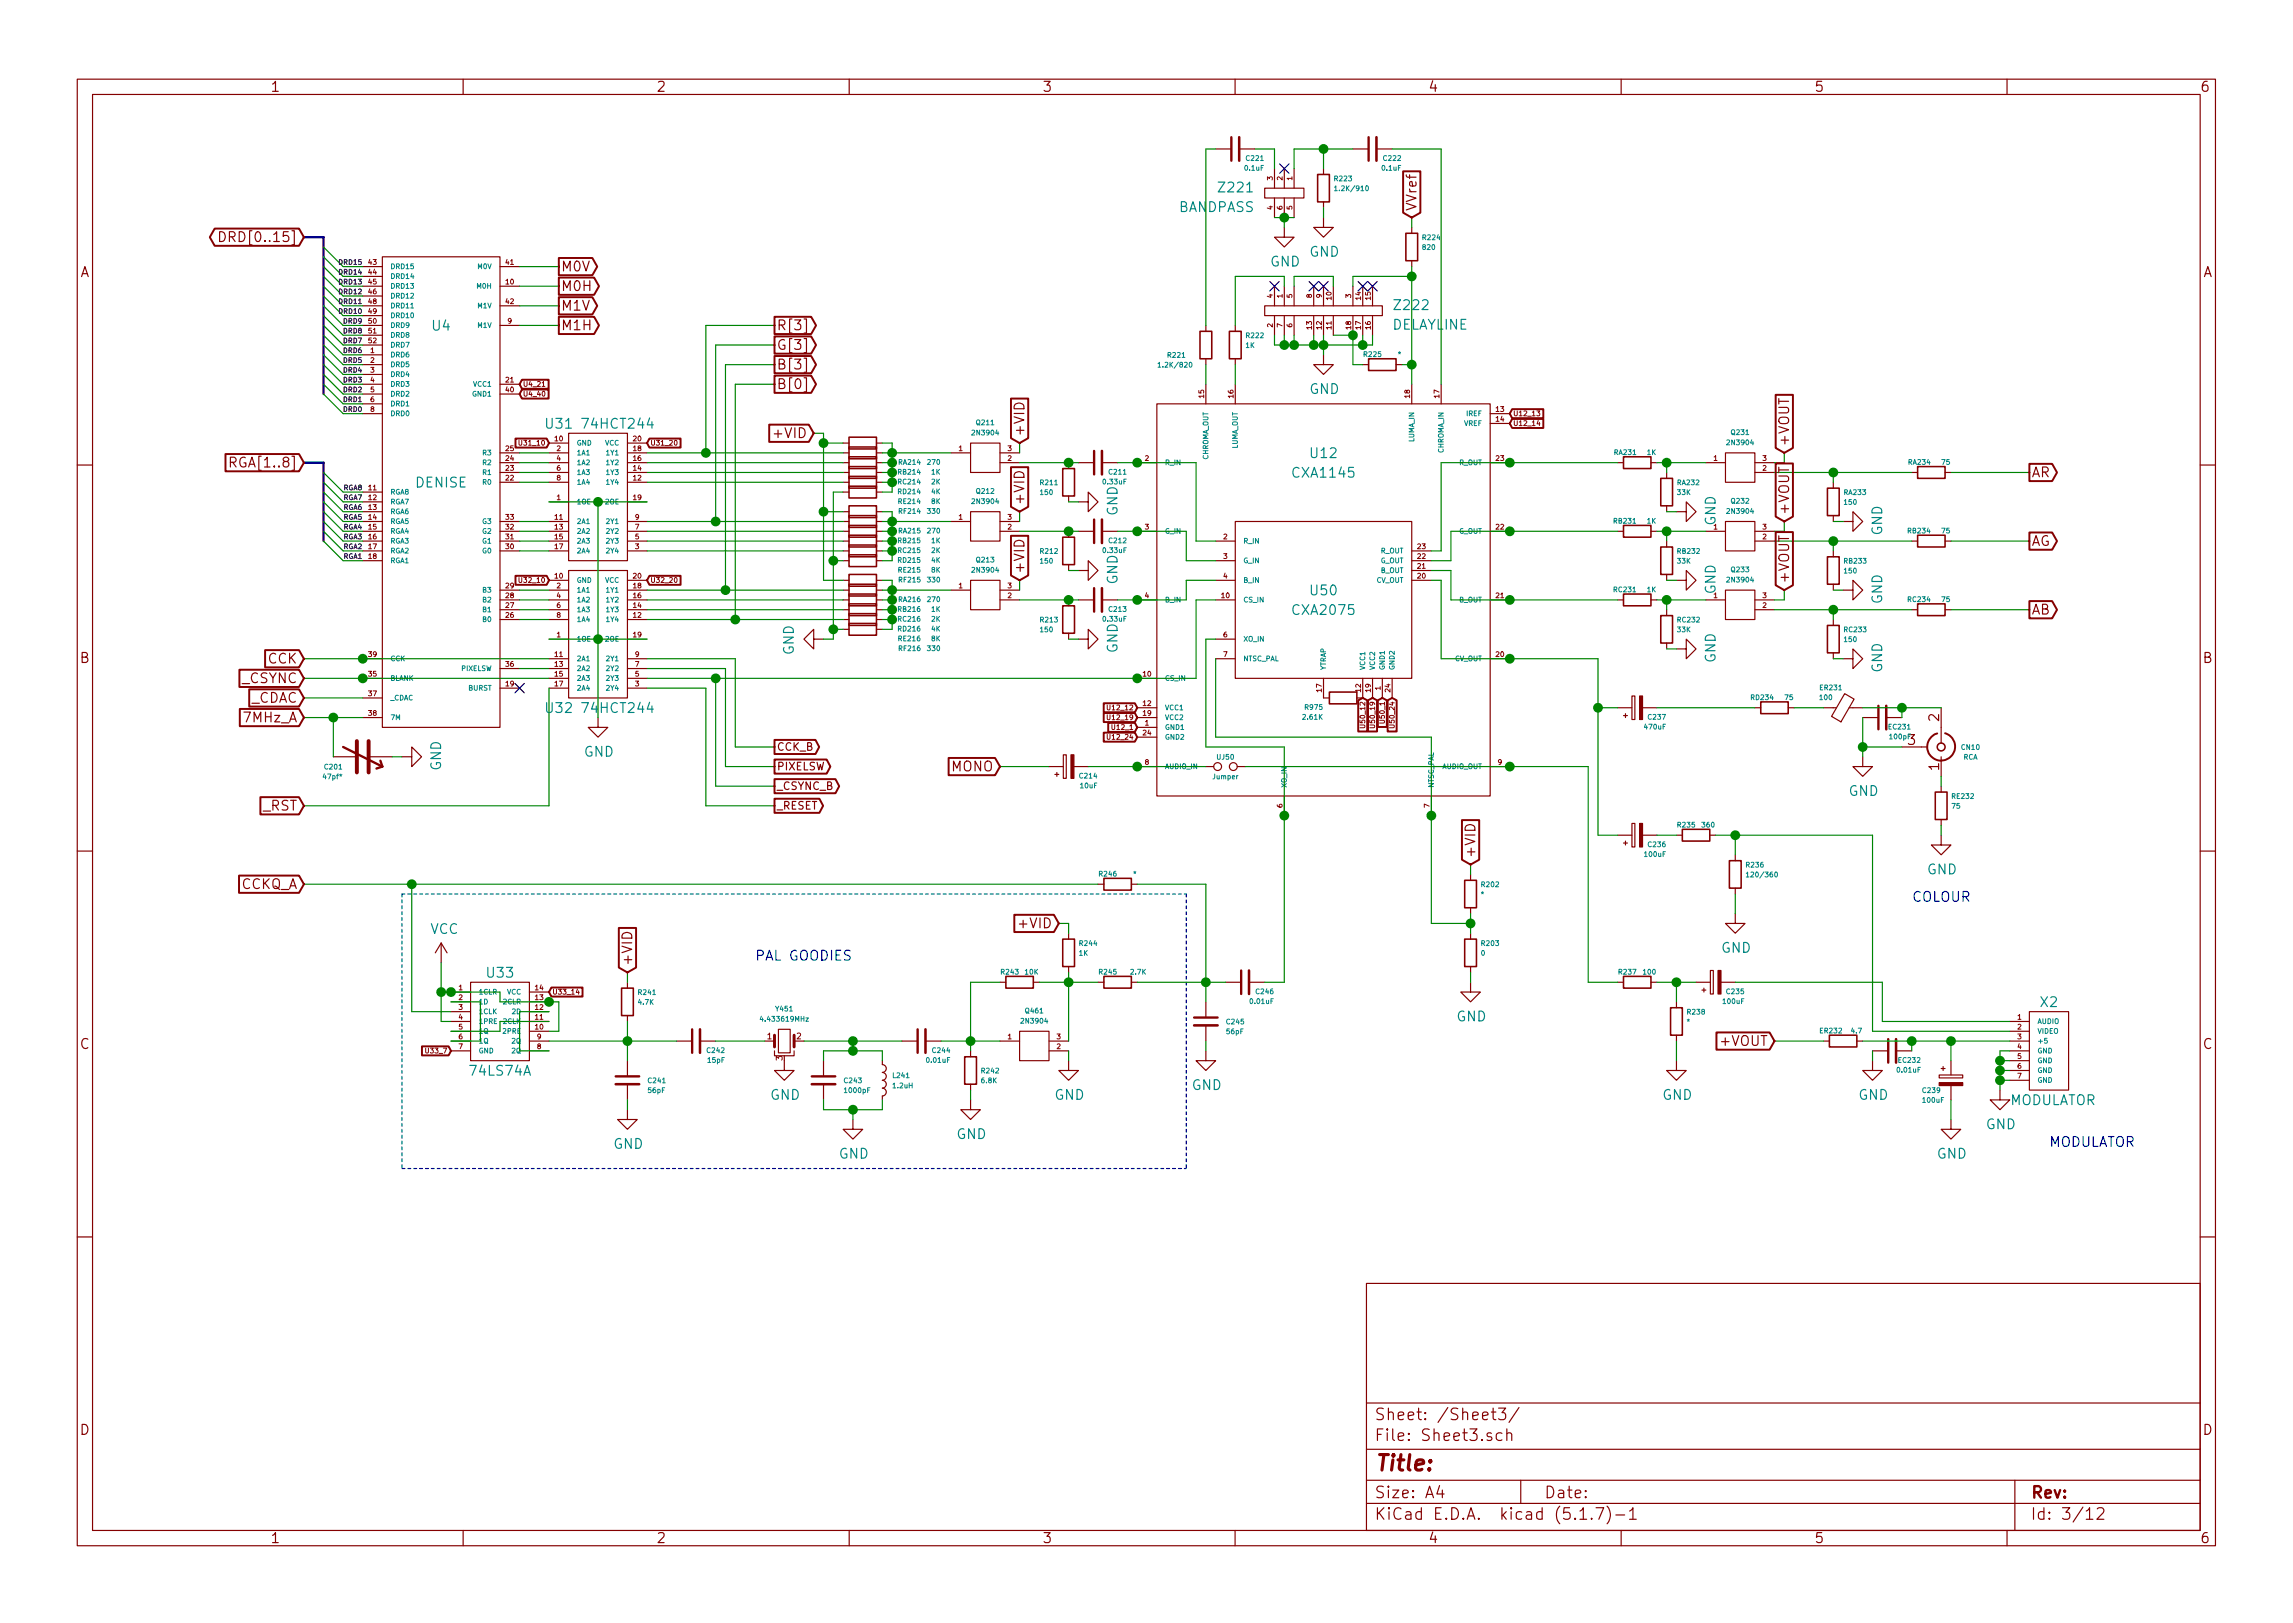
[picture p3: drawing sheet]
<svg xmlns="http://www.w3.org/2000/svg" width="297mm" height="210mm" viewBox="0 0 297 210" stroke-linecap="round" stroke-linejoin="round" font-family="sans-serif">
<defs><g id="words">
<text font-size="2.8" fill="#840000" x="178" y="190.5">Title:</text>
<g font-size="2.1" fill="#840000">
<text x="178" y="184">Sheet: /Sheet3/</text>
<text x="178" y="186.7">File: Sheet3.sch</text>
<text x="178" y="196.9">KiCad E.D.A. kicad (5.1.7)-1</text>
<text x="178" y="194.1">Size: A4</text>
<text x="200" y="194.1">Date:</text>
<text x="263" y="194.1">Rev:</text>
<text x="263" y="196.9">Id: 3/12</text>
</g>
<g font-size="1.8" fill="#840000">
<text x="35" y="11.9">1</text>
<text x="85" y="11.9">2</text>
<text x="135" y="11.9">3</text>
<text x="185" y="11.9">4</text>
<text x="235" y="11.9">5</text>
<text x="285" y="11.9">6</text>
<text x="183.5" y="27.4" transform="rotate(-90 183.5 27.4)">VVref</text>
<text x="10.4" y="35.9">A</text>
<text x="29.6" y="31.4">DRD[0..15]</text>
<text x="72.6" y="35.2">M0V</text>
<text x="285.4" y="35.9">A</text>
<text x="72.6" y="40.3">M1V</text>
<text x="72.6" y="37.7">M0H</text>
<text x="72.6" y="42.8">M1H</text>
<text x="100.6" y="47.9">B[3]</text>
<text x="100.6" y="42.8">R[3]</text>
<text x="100.6" y="45.3">G[3]</text>
<text x="100.6" y="50.4">B[0]</text>
<text x="100.6" y="56.8">+VID</text>
<text x="132.7" y="56.6" transform="rotate(-90 132.7 56.6)">+VID</text>
<text x="231.8" y="57.9" transform="rotate(-90 231.8 57.9)">+VOUT</text>
<text x="30.5" y="60.6">RGA[1..8]</text>
<text x="132.7" y="65.5" transform="rotate(-90 132.7 65.5)">+VID</text>
<text x="263.1" y="61.8">AR</text>
<text x="231.8" y="66.8" transform="rotate(-90 231.8 66.8)">+VOUT</text>
<text x="263.1" y="70.7">AG</text>
<text x="132.7" y="74.4" transform="rotate(-90 132.7 74.4)">+VID</text>
<text x="231.8" y="75.7" transform="rotate(-90 231.8 75.7)">+VOUT</text>
<text x="263.1" y="79.6">AB</text>
<text x="10.4" y="85.9">B</text>
<text x="31.4" y="88.5">_CSYNC</text>
<text x="34.7" y="86">CCK</text>
<text x="285.4" y="85.9">B</text>
<text x="31.7" y="93.6">7MHz_A</text>
<text x="32.5" y="91.1">_CDAC</text>
<text x="251.2" y="93.4" transform="rotate(-90 251.2 93.4)">2</text>
<text x="123.2" y="99.9">MONO</text>
<text x="251.2" y="99.8" transform="rotate(-90 251.2 99.8)">1</text>
<text x="34.1" y="105">_RST</text>
<text x="191.1" y="111.2" transform="rotate(-90 191.1 111.2)">+VID</text>
<text x="31.1" y="115.2">CCKQ_A</text>
<text x="81.9" y="125.2" transform="rotate(-90 81.9 125.2)">+VID</text>
<text x="132.4" y="120.3">+VID</text>
<text x="10.4" y="135.9">C</text>
<text x="223.1" y="135.5">+VOUT</text>
<text x="285.4" y="135.9">C</text>
<text x="10.4" y="185.9">D</text>
<text x="285.4" y="185.9">D</text>
<text x="35" y="199.9">1</text>
<text x="85" y="199.9">2</text>
<text x="135" y="199.9">3</text>
<text x="185" y="199.9">4</text>
<text x="235" y="199.9">5</text>
<text x="285" y="199.9">6</text>
</g>
<g font-size="1.8" fill="#008484">
<text x="152.7" y="27.5">BANDPASS</text>
<text x="158.1" y="24.9">Z221</text>
<text x="164.5" y="34.5">GND</text>
<text x="169.6" y="33.3">GND</text>
<text x="180.8" y="40.2">Z222</text>
<text x="56" y="42.8">U4</text>
<text x="180.3" y="42.7">DELAYLINE</text>
<text x="169.6" y="51">GND</text>
<text x="70.8" y="55.5">U31</text>
<text x="75.7" y="55.5">74HCT244</text>
<text x="169.8" y="59.4">U12</text>
<text x="53.9" y="63.2">DENISE</text>
<text x="167.6" y="61.9">CXA1145</text>
<text x="144.8" y="66.8" transform="rotate(-90 144.8 66.8)">GND</text>
<text x="222.2" y="68.1" transform="rotate(-90 222.2 68.1)">GND</text>
<text x="243.8" y="69.4" transform="rotate(-90 243.8 69.4)">GND</text>
<text x="144.8" y="75.7" transform="rotate(-90 144.8 75.7)">GND</text>
<text x="169.8" y="77.1">U50</text>
<text x="222.2" y="77" transform="rotate(-90 222.2 77)">GND</text>
<text x="167.6" y="79.7">CXA2075</text>
<text x="243.8" y="78.3" transform="rotate(-90 243.8 78.3)">GND</text>
<text x="102.8" y="84.9" transform="rotate(-90 102.8 84.9)">GND</text>
<text x="144.8" y="84.6" transform="rotate(-90 144.8 84.6)">GND</text>
<text x="222.2" y="85.9" transform="rotate(-90 222.2 85.9)">GND</text>
<text x="243.8" y="87.2" transform="rotate(-90 243.8 87.2)">GND</text>
<text x="70.8" y="92.4">U32</text>
<text x="75.7" y="92.4">74HCT244</text>
<text x="57.1" y="99.9" transform="rotate(-90 57.1 99.9)">GND</text>
<text x="75.6" y="98">GND</text>
<text x="247.2" y="96.5">3</text>
<text x="239.5" y="103.1">GND</text>
<text x="249.6" y="113.3">GND</text>
<text x="55.7" y="121">VCC</text>
<text x="223" y="123.4">GND</text>
<text x="63.1" y="126.7">U33</text>
<text x="264.4" y="130.5">X2</text>
<text x="188.7" y="132.3">GND</text>
<text x="61" y="139.4">74LS74A</text>
<text x="99.8" y="142.5">GND</text>
<text x="136.6" y="142.5">GND</text>
<text x="154.4" y="141.2">GND</text>
<text x="215.3" y="142.5">GND</text>
<text x="240.7" y="142.5">GND</text>
<text x="260.2" y="143.2">MODULATOR</text>
<text x="79.5" y="148.8">GND</text>
<text x="123.9" y="147.6">GND</text>
<text x="257.3" y="146.3">GND</text>
<text x="108.7" y="150.1">GND</text>
<text x="250.9" y="150.1">GND</text>
</g>
<g font-size="1.8" fill="#0000c2">
<text x="247.6" y="116.8">COLOUR</text>
<text x="97.8" y="124.5">PAL GOODIES</text>
<text x="265.4" y="148.6">MODULATOR</text>
</g>
<g font-size="1.4" fill="#840000">
<text x="100.6" y="97.3">CCK_B</text>
<text x="100.6" y="99.8">PIXELSW</text>
<text x="100.6" y="104.9">_RESET</text>
<text x="100.6" y="102.3">_CSYNC_B</text>
</g>
<g font-size="1.1" fill="#840000">
<text x="99.4" y="134.6">1</text>
<text x="101.4" y="137.4" transform="rotate(-90 101.4 137.4)">3</text>
<text x="103.2" y="134.6">2</text>
</g>
<g font-size=".9" fill="#008484">
<text x="161.3" y="22.1">0.1uF</text>
<text x="161.5" y="20.8">C221</text>
<text x="172.9" y="23.5">R223</text>
<text x="179.1" y="22.1">0.1uF</text>
<text x="179.3" y="20.8">C222</text>
<text x="173.3" y="24.7">1.2K/910</text>
<text x="50.5" y="34.8">DRD15</text>
<text x="61.9" y="34.8">M0V</text>
<text x="184.4" y="32.4">820</text>
<text x="184.4" y="31.1">R224</text>
<text x="50.5" y="36.1">DRD14</text>
<text x="50.5" y="37.4">DRD13</text>
<text x="50.5" y="38.7">DRD12</text>
<text x="50.5" y="39.9">DRD11</text>
<text x="50.5" y="41.2">DRD10</text>
<text x="61.9" y="37.4">M0H</text>
<text x="61.9" y="39.9">M1V</text>
<text x="50.5" y="46.3">DRD6</text>
<text x="50.5" y="47.5">DRD5</text>
<text x="50.5" y="42.5">DRD9</text>
<text x="50.5" y="43.7">DRD8</text>
<text x="50.5" y="45">DRD7</text>
<text x="61.9" y="42.5">M1V</text>
<text x="150.4" y="47.6">1.2K/820</text>
<text x="151.4" y="46.3">R221</text>
<text x="161.4" y="45.1">1K</text>
<text x="161.5" y="43.8">R222</text>
<text x="176.8" y="46.2">R225</text>
<text x="181.1" y="46.2">*</text>
<text x="50.5" y="48.8">DRD4</text>
<text x="50.5" y="50.1">DRD3</text>
<text x="50.5" y="51.4">DRD2</text>
<text x="50.5" y="52.6">DRD1</text>
<text x="50.5" y="53.9">DRD0</text>
<text x="61.3" y="51.4">GND1</text>
<text x="61.4" y="50.1">VCC1</text>
<text x="190" y="53.9">IREF</text>
<text x="62.6" y="59">R3</text>
<text x="74.7" y="57.7">GND</text>
<text x="74.7" y="59">1A1</text>
<text x="78.4" y="57.7">VCC</text>
<text x="78.7" y="59">1Y1</text>
<text x="126.1" y="56.4">2N3904</text>
<text x="126.6" y="55.1">Q211</text>
<text x="156.5" y="59.7" transform="rotate(-90 156.5 59.7)">CHROMA_OUT</text>
<text x="160.3" y="58.2" transform="rotate(-90 160.3 58.2)">LUMA_OUT</text>
<text x="183.2" y="57.3" transform="rotate(-90 183.2 57.3)">LUMA_IN</text>
<text x="187" y="58.7" transform="rotate(-90 187 58.7)">CHROMA_IN</text>
<text x="189.7" y="55.2">VREF</text>
<text x="209.2" y="58.9">RA231</text>
<text x="213.4" y="58.9">1K</text>
<text x="223.9" y="57.7">2N3904</text>
<text x="224.4" y="56.3">Q231</text>
<text x="50.5" y="64.1">RGA8</text>
<text x="50.5" y="65.3">RGA7</text>
<text x="62.6" y="62.8">R0</text>
<text x="62.6" y="61.5">R1</text>
<text x="62.6" y="60.2">R2</text>
<text x="74.7" y="65.3">1OE</text>
<text x="74.7" y="60.2">1A2</text>
<text x="74.7" y="61.5">1A3</text>
<text x="74.7" y="62.8">1A4</text>
<text x="78.5" y="65.3">2OE</text>
<text x="78.7" y="62.8">1Y4</text>
<text x="78.7" y="61.5">1Y3</text>
<text x="78.7" y="60.2">1Y2</text>
<text x="116.4" y="64">RD214</text>
<text x="116.4" y="62.7">RC214</text>
<text x="116.4" y="61.5">RB214</text>
<text x="116.5" y="65.3">RE214</text>
<text x="116.5" y="60.2">RA214</text>
<text x="120.2" y="60.2">270</text>
<text x="120.7" y="64">4K</text>
<text x="120.7" y="65.3">8K</text>
<text x="120.7" y="62.7">2K</text>
<text x="120.7" y="61.5">1K</text>
<text x="126.1" y="65.3">2N3904</text>
<text x="126.6" y="64">Q212</text>
<text x="134.8" y="64.1">150</text>
<text x="134.8" y="62.8">R211</text>
<text x="143" y="62.7">0.33uF</text>
<text x="143.7" y="61.5">C211</text>
<text x="150.9" y="60.2">R_IN</text>
<text x="189" y="60.2">R_OUT</text>
<text x="217.3" y="64.1">33K</text>
<text x="217.3" y="62.8">RA232</text>
<text x="224.4" y="65.2">Q232</text>
<text x="238.9" y="64.1">RA233</text>
<text x="239" y="65.4">150</text>
<text x="247.3" y="60.2">RA234</text>
<text x="251.6" y="60.2">75</text>
<text x="50.5" y="66.6">RGA6</text>
<text x="50.5" y="67.9">RGA5</text>
<text x="50.5" y="69.1">RGA4</text>
<text x="50.5" y="70.4">RGA3</text>
<text x="50.5" y="71.7">RGA2</text>
<text x="62.6" y="71.7">G0</text>
<text x="62.6" y="70.4">G1</text>
<text x="62.6" y="69.1">G2</text>
<text x="62.6" y="67.9">G3</text>
<text x="74.7" y="67.9">2A1</text>
<text x="74.7" y="69.1">2A2</text>
<text x="74.7" y="70.4">2A3</text>
<text x="74.7" y="71.7">2A4</text>
<text x="78.7" y="71.7">2Y4</text>
<text x="78.7" y="70.4">2Y3</text>
<text x="78.7" y="69.1">2Y2</text>
<text x="78.7" y="67.9">2Y1</text>
<text x="116.4" y="71.6">RC215</text>
<text x="116.4" y="70.4">RB215</text>
<text x="116.5" y="69.1">RA215</text>
<text x="116.5" y="66.5">RF214</text>
<text x="120.2" y="69.1">270</text>
<text x="120.2" y="66.5">330</text>
<text x="120.7" y="71.6">2K</text>
<text x="120.7" y="70.4">1K</text>
<text x="134.8" y="71.7">R212</text>
<text x="143" y="71.6">0.33uF</text>
<text x="143.7" y="70.4">C212</text>
<text x="150.9" y="69.1">G_IN</text>
<text x="161" y="70.4">R_IN</text>
<text x="178.9" y="71.7">R_OUT</text>
<text x="189" y="69.1">G_OUT</text>
<text x="209.1" y="67.8">RB231</text>
<text x="213.4" y="67.8">1K</text>
<text x="217.4" y="71.7">RB232</text>
<text x="223.9" y="66.5">2N3904</text>
<text x="247.2" y="69.1">RB234</text>
<text x="251.6" y="69.1">75</text>
<text x="50.5" y="72.9">RGA1</text>
<text x="62.6" y="76.8">B3</text>
<text x="74.7" y="75.5">GND</text>
<text x="74.7" y="76.8">1A1</text>
<text x="78.4" y="75.5">VCC</text>
<text x="78.7" y="76.8">1Y1</text>
<text x="116.4" y="72.9">RD215</text>
<text x="116.5" y="74.2">RE215</text>
<text x="116.5" y="78">RA216</text>
<text x="116.5" y="75.4">RF215</text>
<text x="120.2" y="75.4">330</text>
<text x="120.2" y="78">270</text>
<text x="120.7" y="74.2">8K</text>
<text x="120.7" y="72.9">4K</text>
<text x="126.1" y="74.2">2N3904</text>
<text x="126.6" y="72.8">Q213</text>
<text x="134.8" y="73">150</text>
<text x="161" y="72.9">G_IN</text>
<text x="161" y="75.5">B_IN</text>
<text x="178.3" y="75.5">CV_OUT</text>
<text x="178.8" y="72.9">G_OUT</text>
<text x="178.9" y="74.2">B_OUT</text>
<text x="209.1" y="76.7">RC231</text>
<text x="213.4" y="76.7">1K</text>
<text x="217.3" y="73">33K</text>
<text x="223.9" y="75.4">2N3904</text>
<text x="224.4" y="74.1">Q233</text>
<text x="239" y="73">RB233</text>
<text x="239" y="74.3">150</text>
<text x="247.2" y="78">RC234</text>
<text x="251.6" y="78">75</text>
<text x="62.6" y="80.6">B0</text>
<text x="62.6" y="79.3">B1</text>
<text x="62.6" y="78">B2</text>
<text x="74.7" y="83.1">1OE</text>
<text x="74.7" y="78">1A2</text>
<text x="74.7" y="79.3">1A3</text>
<text x="74.7" y="80.6">1A4</text>
<text x="78.5" y="83.1">2OE</text>
<text x="78.7" y="80.6">1Y4</text>
<text x="78.7" y="79.3">1Y3</text>
<text x="78.7" y="78">1Y2</text>
<text x="116.4" y="81.8">RD216</text>
<text x="116.4" y="80.5">RC216</text>
<text x="116.4" y="79.2">RB216</text>
<text x="116.5" y="83.1">RE216</text>
<text x="120.7" y="81.8">4K</text>
<text x="120.7" y="80.5">2K</text>
<text x="120.7" y="83.1">8K</text>
<text x="120.7" y="79.2">1K</text>
<text x="134.8" y="81.9">150</text>
<text x="134.8" y="80.6">R213</text>
<text x="143" y="80.5">0.33uF</text>
<text x="143.7" y="79.2">C213</text>
<text x="150.9" y="78">B_IN</text>
<text x="161" y="78">CS_IN</text>
<text x="161" y="83.1">XO_IN</text>
<text x="189" y="78">B_OUT</text>
<text x="217.3" y="81.9">33K</text>
<text x="217.4" y="80.6">RC232</text>
<text x="239" y="81.9">RC233</text>
<text x="239" y="83.2">150</text>
<text x="50.5" y="88.2">BLANK</text>
<text x="50.5" y="85.6">CCK</text>
<text x="59.8" y="86.9">PIXELSW</text>
<text x="60.7" y="89.5">BURST</text>
<text x="74.7" y="85.6">2A1</text>
<text x="74.7" y="86.9">2A2</text>
<text x="74.7" y="88.2">2A3</text>
<text x="74.7" y="89.5">2A4</text>
<text x="78.7" y="89.5">2Y4</text>
<text x="78.7" y="88.2">2Y3</text>
<text x="78.7" y="86.9">2Y2</text>
<text x="78.7" y="85.6">2Y1</text>
<text x="116.5" y="84.3">RF216</text>
<text x="120.2" y="84.3">330</text>
<text x="150.9" y="88.2">CS_IN</text>
<text x="161" y="85.6">NTSC_PAL</text>
<text x="171.8" y="86.9" transform="rotate(-90 171.8 86.9)">YTRAP</text>
<text x="176.8" y="86.9" transform="rotate(-90 176.8 86.9)">VCC1</text>
<text x="178.1" y="86.9" transform="rotate(-90 178.1 86.9)">VCC2</text>
<text x="179.4" y="86.9" transform="rotate(-90 179.4 86.9)">GND1</text>
<text x="180.6" y="86.9" transform="rotate(-90 180.6 86.9)">GND2</text>
<text x="188.4" y="85.6">CV_OUT</text>
<text x="235.8" y="89.4">ER231</text>
<text x="50.5" y="90.7">_CDAC</text>
<text x="50.5" y="93.3">7M</text>
<text x="150.9" y="94.5">GND1</text>
<text x="150.9" y="92">VCC1</text>
<text x="150.9" y="93.3">VCC2</text>
<text x="150.9" y="95.8">GND2</text>
<text x="168.9" y="93.2">2.61K</text>
<text x="169.1" y="91.9">R975</text>
<text x="213.1" y="94.5">470uF</text>
<text x="213.6" y="93.2">C237</text>
<text x="226.9" y="90.7">RD234</text>
<text x="231.3" y="90.7">75</text>
<text x="235.8" y="90.7">100</text>
<text x="244.7" y="94.5">EC231</text>
<text x="244.9" y="95.8">100pF</text>
<text x="42" y="100.9">47pf*</text>
<text x="42.1" y="99.7">C201</text>
<text x="139.9" y="100.8">C214</text>
<text x="150.9" y="99.6">AUDIO_IN</text>
<text x="157.1" y="100.9">Jumper</text>
<text x="157.7" y="98.4">UJ50</text>
<text x="186.8" y="99.6">AUDIO_OUT</text>
<text x="254.2" y="97.1">CN10</text>
<text x="254.3" y="98.4">RCA</text>
<text x="140" y="102.1">10uF</text>
<text x="166.7" y="102.1" transform="rotate(-90 166.7 102.1)">XO_IN</text>
<text x="185.7" y="102.1" transform="rotate(-90 185.7 102.1)">NTSC_PAL</text>
<text x="217.4" y="107.2">R235</text>
<text x="220.5" y="107.2">360</text>
<text x="252.9" y="104.7">75</text>
<text x="252.9" y="103.5">RE232</text>
<text x="142.5" y="113.5">R246</text>
<text x="146.8" y="113.5">*</text>
<text x="213.1" y="111">100uF</text>
<text x="213.6" y="109.7">C236</text>
<text x="226.3" y="112.4">R236</text>
<text x="226.6" y="113.6">120/360</text>
<text x="191.9" y="116.2">*</text>
<text x="192" y="114.9">R202</text>
<text x="139.8" y="123.8">1K</text>
<text x="139.9" y="122.5">R244</text>
<text x="191.9" y="123.8">0</text>
<text x="192" y="122.5">R203</text>
<text x="62" y="128.8">1CLR</text>
<text x="62" y="130.1">1D</text>
<text x="62" y="131.4">1CLK</text>
<text x="65.3" y="130.1">2CLR</text>
<text x="65.7" y="128.8">VCC</text>
<text x="66.4" y="131.4">2D</text>
<text x="82.7" y="130.1">4.7K</text>
<text x="82.8" y="128.9">R241</text>
<text x="100.6" y="131">Y451</text>
<text x="129.8" y="126.2">R243</text>
<text x="132.8" y="126.2">10K</text>
<text x="132.9" y="131.3">Q461</text>
<text x="142.5" y="126.2">R245</text>
<text x="146.5" y="126.2">2.7K</text>
<text x="162" y="130">0.01uF</text>
<text x="162.8" y="128.8">C246</text>
<text x="209.8" y="126.2">R237</text>
<text x="212.9" y="126.2">100</text>
<text x="218.7" y="131.4">R238</text>
<text x="223.3" y="130">100uF</text>
<text x="223.7" y="128.8">C235</text>
<text x="62" y="132.6">1PRE</text>
<text x="62" y="133.9">1Q</text>
<text x="62" y="135.2">1Q</text>
<text x="62" y="136.4">GND</text>
<text x="65.3" y="133.9">2PRE</text>
<text x="65.3" y="132.6">2CLK</text>
<text x="66.4" y="136.4">2Q</text>
<text x="66.4" y="135.2">2Q</text>
<text x="91.7" y="136.4">C242</text>
<text x="91.7" y="137.7">15pF</text>
<text x="98.9" y="132.3">4.433619MHz</text>
<text x="120.1" y="137.7">0.01uF</text>
<text x="120.9" y="136.4">C244</text>
<text x="132.4" y="132.6">2N3904</text>
<text x="159" y="134">56pF</text>
<text x="159" y="132.7">C245</text>
<text x="218.5" y="132.7">*</text>
<text x="235.8" y="133.9">ER232</text>
<text x="239.9" y="133.9">4.7</text>
<text x="246" y="137.7">EC232</text>
<text x="263.9" y="132.6">AUDIO</text>
<text x="263.9" y="133.9">VIDEO</text>
<text x="263.9" y="135.2">+5</text>
<text x="263.9" y="136.4">GND</text>
<text x="263.9" y="137.7">GND</text>
<text x="84" y="141.6">56pF</text>
<text x="84" y="140.3">C241</text>
<text x="109.4" y="140.3">C243</text>
<text x="109.5" y="141.6">1000pF</text>
<text x="115.7" y="139.6">L241</text>
<text x="115.7" y="141">1.2uH</text>
<text x="127.2" y="140.3">6.8K</text>
<text x="127.2" y="139">R242</text>
<text x="245.8" y="138.9">0.01uF</text>
<text x="249.1" y="141.6">C239</text>
<text x="249.1" y="142.8">100uF</text>
<text x="263.9" y="139">GND</text>
<text x="263.9" y="140.3">GND</text>
</g>
<g font-size=".9" fill="#840000">
<text x="164.9" y="23.3" transform="rotate(-90 164.9 23.3)">3</text>
<text x="166.1" y="23.3" transform="rotate(-90 166.1 23.3)">2</text>
<text x="167.4" y="23.3" transform="rotate(-90 167.4 23.3)">1</text>
<text x="164.9" y="27.1" transform="rotate(-90 164.9 27.1)">4</text>
<text x="166.1" y="27.1" transform="rotate(-90 166.1 27.1)">6</text>
<text x="167.4" y="27.1" transform="rotate(-90 167.4 27.1)">5</text>
<text x="47.8" y="34.3">43</text>
<text x="47.8" y="35.6">44</text>
<text x="65.6" y="34.3">41</text>
<text x="47.8" y="36.8">45</text>
<text x="47.8" y="38.1">46</text>
<text x="47.8" y="39.4">48</text>
<text x="47.8" y="40.7">49</text>
<text x="47.8" y="41.9">50</text>
<text x="65.6" y="36.8">10</text>
<text x="65.6" y="39.4">42</text>
<text x="65.8" y="41.9">9</text>
<text x="164.9" y="38.6" transform="rotate(-90 164.9 38.6)">4</text>
<text x="166.1" y="38.6" transform="rotate(-90 166.1 38.6)">1</text>
<text x="167.4" y="38.6" transform="rotate(-90 167.4 38.6)">5</text>
<text x="170" y="38.6" transform="rotate(-90 170 38.6)">8</text>
<text x="171.2" y="38.6" transform="rotate(-90 171.2 38.6)">9</text>
<text x="172.5" y="38.8" transform="rotate(-90 172.5 38.8)">10</text>
<text x="175" y="38.6" transform="rotate(-90 175 38.6)">3</text>
<text x="176.3" y="38.8" transform="rotate(-90 176.3 38.8)">14</text>
<text x="177.6" y="38.8" transform="rotate(-90 177.6 38.8)">15</text>
<text x="47.8" y="43.2">51</text>
<text x="47.8" y="44.5">52</text>
<text x="48" y="45.7">1</text>
<text x="48" y="47">2</text>
<text x="164.9" y="42.4" transform="rotate(-90 164.9 42.4)">2</text>
<text x="166.1" y="42.4" transform="rotate(-90 166.1 42.4)">7</text>
<text x="167.4" y="42.4" transform="rotate(-90 167.4 42.4)">6</text>
<text x="170" y="42.6" transform="rotate(-90 170 42.6)">13</text>
<text x="171.2" y="42.6" transform="rotate(-90 171.2 42.6)">12</text>
<text x="172.5" y="42.6" transform="rotate(-90 172.5 42.6)">11</text>
<text x="175" y="42.6" transform="rotate(-90 175 42.6)">18</text>
<text x="176.3" y="42.6" transform="rotate(-90 176.3 42.6)">17</text>
<text x="177.6" y="42.6" transform="rotate(-90 177.6 42.6)">16</text>
<text x="48" y="48.3">3</text>
<text x="48" y="49.5">4</text>
<text x="48" y="50.8">5</text>
<text x="48" y="52.1">6</text>
<text x="48" y="53.4">8</text>
<text x="65.6" y="49.5">21</text>
<text x="65.6" y="50.8">40</text>
<text x="67.7" y="50.1">U4_21</text>
<text x="67.7" y="51.4">U4_40</text>
<text x="156" y="51.5" transform="rotate(-90 156 51.5)">15</text>
<text x="159.8" y="51.5" transform="rotate(-90 159.8 51.5)">16</text>
<text x="182.7" y="51.5" transform="rotate(-90 182.7 51.5)">18</text>
<text x="186.5" y="51.5" transform="rotate(-90 186.5 51.5)">17</text>
<text x="193.8" y="53.4">13</text>
<text x="196" y="53.9">U12_13</text>
<text x="65.6" y="59.7">24</text>
<text x="65.6" y="58.4">25</text>
<text x="67.6" y="57.7">U31_10</text>
<text x="71.9" y="57.2">10</text>
<text x="72.2" y="58.4">2</text>
<text x="72.2" y="59.7">4</text>
<text x="82.1" y="59.7">16</text>
<text x="82.1" y="58.4">18</text>
<text x="82.1" y="57.2">20</text>
<text x="84.2" y="57.7">U31_20</text>
<text x="124.2" y="58.4">1</text>
<text x="130.6" y="59.7">2</text>
<text x="130.6" y="58.4">3</text>
<text x="148.4" y="59.7">2</text>
<text x="193.8" y="54.6">14</text>
<text x="193.8" y="59.7">23</text>
<text x="196" y="55.2">U12_14</text>
<text x="222" y="59.7">1</text>
<text x="228.4" y="59.7">3</text>
<text x="47.8" y="63.5">11</text>
<text x="47.8" y="64.8">12</text>
<text x="65.6" y="62.2">22</text>
<text x="65.6" y="61">23</text>
<text x="72.2" y="64.8">1</text>
<text x="72.2" y="61">6</text>
<text x="72.2" y="62.2">8</text>
<text x="82.1" y="62.2">12</text>
<text x="82.1" y="61">14</text>
<text x="82.1" y="64.8">19</text>
<text x="228.4" y="61">2</text>
<text x="47.8" y="66.1">13</text>
<text x="47.8" y="67.3">14</text>
<text x="47.8" y="68.6">15</text>
<text x="47.8" y="69.9">16</text>
<text x="47.8" y="71.1">17</text>
<text x="65.6" y="71.1">30</text>
<text x="65.6" y="69.9">31</text>
<text x="65.6" y="68.6">32</text>
<text x="65.6" y="67.3">33</text>
<text x="71.9" y="67.3">11</text>
<text x="71.9" y="68.6">13</text>
<text x="71.9" y="69.9">15</text>
<text x="71.9" y="71.1">17</text>
<text x="82.3" y="71.1">3</text>
<text x="82.3" y="69.9">5</text>
<text x="82.3" y="68.6">7</text>
<text x="82.3" y="67.3">9</text>
<text x="124.2" y="67.3">1</text>
<text x="130.6" y="68.6">2</text>
<text x="130.6" y="67.3">3</text>
<text x="148.4" y="68.6">3</text>
<text x="158.5" y="69.9">2</text>
<text x="183.7" y="71.1">23</text>
<text x="193.8" y="68.6">22</text>
<text x="222" y="68.6">1</text>
<text x="228.4" y="69.9">2</text>
<text x="228.4" y="68.6">3</text>
<text x="47.8" y="72.4">18</text>
<text x="65.6" y="77.5">28</text>
<text x="65.6" y="76.2">29</text>
<text x="67.6" y="75.5">U32_10</text>
<text x="71.9" y="74.9">10</text>
<text x="72.2" y="76.2">2</text>
<text x="72.2" y="77.5">4</text>
<text x="82.1" y="77.5">16</text>
<text x="82.1" y="76.2">18</text>
<text x="82.1" y="74.9">20</text>
<text x="84.2" y="75.5">U32_20</text>
<text x="124.2" y="76.2">1</text>
<text x="130.6" y="77.5">2</text>
<text x="130.6" y="76.2">3</text>
<text x="148.4" y="77.5">4</text>
<text x="158.3" y="77.5">10</text>
<text x="158.5" y="72.4">3</text>
<text x="158.5" y="74.9">4</text>
<text x="183.7" y="74.9">20</text>
<text x="183.7" y="73.7">21</text>
<text x="183.7" y="72.4">22</text>
<text x="193.8" y="77.5">21</text>
<text x="222" y="77.5">1</text>
<text x="228.4" y="77.5">3</text>
<text x="65.6" y="80">26</text>
<text x="65.6" y="78.8">27</text>
<text x="72.2" y="82.6">1</text>
<text x="72.2" y="78.8">6</text>
<text x="72.2" y="80">8</text>
<text x="82.1" y="80">12</text>
<text x="82.1" y="78.8">14</text>
<text x="82.1" y="82.6">19</text>
<text x="158.5" y="82.6">6</text>
<text x="228.4" y="78.8">2</text>
<text x="47.8" y="87.6">35</text>
<text x="47.8" y="85.1">39</text>
<text x="65.6" y="88.9">19</text>
<text x="65.6" y="86.4">36</text>
<text x="71.9" y="85.1">11</text>
<text x="71.9" y="86.4">13</text>
<text x="71.9" y="87.6">15</text>
<text x="71.9" y="88.9">17</text>
<text x="82.3" y="88.9">3</text>
<text x="82.3" y="87.6">5</text>
<text x="82.3" y="86.4">7</text>
<text x="82.3" y="85.1">9</text>
<text x="148.1" y="87.6">10</text>
<text x="158.5" y="85.1">7</text>
<text x="171.2" y="89.6" transform="rotate(-90 171.2 89.6)">17</text>
<text x="176.3" y="89.6" transform="rotate(-90 176.3 89.6)">12</text>
<text x="177.6" y="89.6" transform="rotate(-90 177.6 89.6)">19</text>
<text x="178.8" y="89.4" transform="rotate(-90 178.8 89.4)">1</text>
<text x="180.1" y="89.6" transform="rotate(-90 180.1 89.6)">24</text>
<text x="193.8" y="85.1">20</text>
<text x="47.8" y="90.2">37</text>
<text x="47.8" y="92.7">38</text>
<text x="143.8" y="92">U12_12</text>
<text x="143.8" y="93.3">U12_19</text>
<text x="143.8" y="95.8">U12_24</text>
<text x="144.3" y="94.5">U12_1</text>
<text x="148.1" y="91.5">12</text>
<text x="148.1" y="92.7">19</text>
<text x="148.1" y="95.3">24</text>
<text x="148.4" y="94">1</text>
<text x="176.8" y="93.9" transform="rotate(-90 176.8 93.9)">U50_12</text>
<text x="178.1" y="93.9" transform="rotate(-90 178.1 93.9)">U50_19</text>
<text x="179.4" y="93.4" transform="rotate(-90 179.4 93.4)">U50_1</text>
<text x="180.6" y="93.9" transform="rotate(-90 180.6 93.9)">U50_24</text>
<text x="148.4" y="99.1">8</text>
<text x="194.1" y="99.1">9</text>
<text x="166.1" y="104.6" transform="rotate(-90 166.1 104.6)">6</text>
<text x="185.2" y="104.6" transform="rotate(-90 185.2 104.6)">7</text>
<text x="59.5" y="128.3">1</text>
<text x="59.5" y="129.6">2</text>
<text x="59.5" y="130.8">3</text>
<text x="69.4" y="130.8">12</text>
<text x="69.4" y="129.6">13</text>
<text x="69.4" y="128.3">14</text>
<text x="71.5" y="128.8">U33_14</text>
<text x="55.4" y="136.4">U33_7</text>
<text x="59.5" y="132.1">4</text>
<text x="59.5" y="133.4">5</text>
<text x="59.5" y="134.6">6</text>
<text x="59.5" y="135.9">7</text>
<text x="69.4" y="133.4">10</text>
<text x="69.4" y="132.1">11</text>
<text x="69.6" y="135.9">8</text>
<text x="69.6" y="134.6">9</text>
<text x="130.6" y="134.6">1</text>
<text x="136.9" y="135.9">2</text>
<text x="136.9" y="134.6">3</text>
<text x="261.4" y="132.1">1</text>
<text x="261.4" y="133.4">2</text>
<text x="261.4" y="134.6">3</text>
<text x="261.4" y="135.9">4</text>
<text x="261.4" y="137.2">5</text>
<text x="261.4" y="138.4">6</text>
<text x="261.4" y="139.7">7</text>
</g>
<g font-size=".9">
<text x="44.1" y="35.6">DRD14</text>
<text x="44.1" y="34.3">DRD15</text>
<text x="44.1" y="39.4">DRD11</text>
<text x="44.1" y="40.7">DRD10</text>
<text x="44.1" y="36.8">DRD13</text>
<text x="44.1" y="38.1">DRD12</text>
<text x="44.6" y="41.9">DRD9</text>
<text x="44.6" y="45.7">DRD6</text>
<text x="44.6" y="43.2">DRD8</text>
<text x="44.6" y="47">DRD5</text>
<text x="44.6" y="44.5">DRD7</text>
<text x="44.6" y="49.5">DRD3</text>
<text x="44.6" y="50.8">DRD2</text>
<text x="44.6" y="48.3">DRD4</text>
<text x="44.6" y="52.1">DRD1</text>
<text x="44.6" y="53.4">DRD0</text>
<text x="44.5" y="64.8">RGA7</text>
<text x="44.5" y="63.5">RGA8</text>
<text x="44.5" y="67.3">RGA5</text>
<text x="44.5" y="68.6">RGA4</text>
<text x="44.5" y="71.1">RGA2</text>
<text x="44.5" y="69.9">RGA3</text>
<text x="44.5" y="66.1">RGA6</text>
<text x="44.5" y="72.4">RGA1</text>
</g>
</g></defs>
<g fill="none" stroke="#840000" stroke-width=".15">
<path d="M10 10.3h277v189.9h-277zM12 12.2h273v186.1h-273zM60 10.3v1.9M110 10.3v1.9M157.5 19.3h2M160 10.3v1.9M160.5 19.3h2.1M175.3 19.3h2M178.3 19.3h2M210 10.3v1.9M260 10.3v1.9M28.4 30a.64 .64 0 0 1 .8 .7 .64 .64 0 0 1-.8 .6z"/>
<path d="M47 37.1h2.5M47 34.5h2.5M47 39.6h2.5M47 35.8h2.5M47 38.3h2.5M49.5 33.3h15.3v60.9h-15.3zM64.8 37.1h2.5M64.8 34.5h2.5M64.8 39.6h2.5M163.8 39.6h15.3v1.3h-15.3zM163.8 24.4h5.1v1.2h-5.1zM165.1 21.8v2.6"/>
<path d="M165.1 25.6v2.6M165.1 37.1v2.5M166.4 29.5v1.2h1.2l-1.2 1.3-1.3-1.3h1.3M166.4 21.8v2.6M166.4 25.6v2.6M166.4 37.1v2.5M167.6 21.8v2.6M167.6 25.6v2.6M167.6 37.1v2.5M170.2 37.1v2.5M171.4 28.2v1.3h1.3l-1.3 1.2-1.2-1.2h1.2M171.4 21.8v.8"/>
<path d="M171.4 26.2v.7M171.4 37.1v2.5M172.7 37.1v2.5M175.3 37.1v2.5M176.5 37.1v2.5M177.8 37.1v2.5M182.9 29.5v.7M182.9 33.8v.7M29.8 59.9h.5a.34 .34 0 0 0 .3-.3 .34 .34 0 0 0-.3-.4h-.5v1.3M47 46h2.5M47 47.2h2.5M47 49.8h2.5"/>
<path d="M47 48.5h2.5M47 51h2.5M47 40.9h2.5M47 42.2h2.5M47 43.4h2.5M47 44.7h2.5M47 52.3h2.5M47 53.6h2.5M64.8 59.9h2.5M64.8 58.7h2.5M64.8 49.8h2.5M64.8 51h2.5"/>
<path d="M64.8 42.2h2.5M71.1 57.4h2.6M71.1 59.9h2.6M71.1 58.7h2.6M73.7 56.1h7.6v16.5h-7.6zM81.3 57.4h2.5M81.3 59.9h2.5M81.3 58.7h2.5M104.2 46.4h.3v1.8h-.3M104.2 48.9h.3v1.9h-.3M104.2 41.3h.3v1.8h-.3M104.2 43.9h.3v1.8h-.3"/>
<path d="M109.2 57.4h.8M109.2 59.9h.8M109.2 58.7h.8M113.5 57.4h.8M113.5 59.9h.8M113.5 58.7h.8M123.2 58.7h2.5M125.7 57.4h3.8v3.8h-3.8zM129.5 59.9h2.6M129.5 58.7h2.6M138.4 59.9v.8M139.7 59.9h2"/>
<path d="M142.7 59.9h2.1M147.3 59.9h2.6M149.9 52.3h43.1v50.8h-43.1zM156.2 42.2v.7M156.2 46.5v.7M156.2 49.8v2.5M160 42.2v.7M160 46.5v.7M160 49.8v2.5M165.1 40.9v2.5M166.4 40.9v2.5M167.6 40.9v2.5"/>
<path d="M170.2 40.9v2.5M171.4 46v1.2h1.3l-1.3 1.3-1.2-1.3h1.2M171.4 40.9v2.5M172.7 40.9v2.5M175.3 40.9v2.5M176.5 47.2h.8M176.5 40.9v2.5M177.8 40.9v2.5M180.8 47.2h.8M182.9 49.8v2.5M186.7 49.8v2.5M193 59.9h2.6"/>
<path d="M193 53.6h2.6M193 54.9h2.6M209.5 59.9h.8M213.9 59.9h.7M221 59.9h2.5M223.5 58.7h3.8v3.8h-3.8zM227.3 59.9h2.6M10 60.2h2M47 65h2.5M47 67.6h2.5M47 68.8h2.5M47 70.1h2.5"/>
<path d="M47 71.4h2.5M47 72.6h2.5M47 66.3h2.5M47 63.7h2.5M64.8 67.6h2.5M64.8 62.5h2.5M64.8 68.8h2.5M64.8 61.2h2.5M64.8 70.1h2.5M64.8 71.4h2.5M64.8 79h2.5M64.8 77.7h2.5"/>
<path d="M64.8 76.4h2.5M71.1 65h2.6M71.1 67.6h2.6M71.1 62.5h2.6M71.1 68.8h2.6M71.1 61.2h2.6M71.1 70.1h2.6M71.1 71.4h2.6M71.1 75.2h2.6M71.1 79h2.6M71.1 77.7h2.6M71.1 76.4h2.6"/>
<path d="M73.7 73.9h7.6v16.5h-7.6zM81.3 65h2.5M81.3 67.6h2.5M81.3 62.5h2.5M81.3 68.8h2.5M81.3 61.2h2.5M81.3 70.1h2.5M81.3 71.4h2.5M81.3 75.2h2.5M81.3 79h2.5M81.3 77.7h2.5M81.3 76.4h2.5"/>
<path d="M109.2 67.6h.8M109.2 62.5h.8M109.2 68.8h.8M109.2 61.2h.8M109.2 70.1h.8M109.2 71.4h.8M109.2 72.6h.8M109.2 66.3h.8M109.2 75.2h.8M109.2 79h.8M109.2 77.7h.8M109.2 76.4h.8"/>
<path d="M109.2 63.7h.8M113.5 67.6h.8M113.5 62.5h.8M113.5 68.8h.8M113.5 61.2h.8M113.5 70.1h.8M113.5 71.4h.8M113.5 72.6h.8M113.5 66.3h.8M113.5 75.2h.8M113.5 79h.8M113.5 77.7h.8"/>
<path d="M113.5 76.4h.8M113.5 63.7h.8M123.2 67.6h2.5M123.2 76.4h2.5M125.7 66.3h3.8v3.8h-3.8zM125.7 75.2h3.8v3.8h-3.8zM129.5 67.6h2.6M129.5 68.8h2.6M129.5 77.7h2.6M129.5 76.4h2.6M138.4 64.3v.7M138.4 68.8v.8"/>
<path d="M138.4 73.1v.8M138.4 77.7v.8M139.7 73.9h1.3v-1.3l1.2 1.3-1.2 1.3v-1.3M139.7 65h1.3v-1.3l1.2 1.3-1.2 1.3v-1.3M139.7 68.8h2M139.7 77.7h2M142.7 68.8h2.1M142.7 77.7h2.1M147.3 68.8h2.6M147.3 77.7h2.6M157.5 70.1h2.5M157.5 72.6h2.5"/>
<path d="M157.5 75.2h2.5M157.5 77.7h2.5M160 67.6h22.9v20.3h-22.9zM182.9 71.4h2.5M182.9 72.6h2.5M182.9 75.2h2.5M182.9 73.9h2.5M193 68.8h2.6M193 77.7h2.6M209.5 68.8h.8M209.5 77.7h.8M213.9 68.8h.7"/>
<path d="M213.9 77.7h.7M215.9 61.2v.8M215.9 65.5v.8M215.9 70.1v.8M215.9 74.4v.8M215.9 79v.8M217.2 66.3h1.2v-1.3l1.3 1.3-1.3 1.3v-1.3M217.2 75.2h1.2v-1.3l1.3 1.3-1.3 1.2v-1.2M221 68.8h2.5M221 77.7h2.5M223.5 76.4h3.8v3.9h-3.8zM223.5 67.6h3.8v3.8h-3.8z"/>
<path d="M227.3 68.8h2.6M227.3 61.2h2.6M227.3 70.1h2.6M227.3 79h2.6M227.3 77.7h2.6M237.5 62.5v.7M237.5 66.8v.8M237.5 71.4v.7M237.5 75.7v.7M238.8 67.6h1.2v-1.3l1.3 1.3-1.3 1.2v-1.2M238.8 76.4h1.2v-1.2l1.3 1.2-1.3 1.3v-1.3M247.6 61.2h.8"/>
<path d="M247.6 70.1h.8M247.6 79h.8M252 61.2h.7M252 70.1h.7M252 79h.7M285 60.2h2M43.2 98h3M47 85.3h2.5M47 87.9h2.5M47 93h2.5M47 90.4h2.5M47.8 98h3"/>
<path d="M52.1 98h1.2v-1.2l1.3 1.2-1.3 1.3v-1.3M64.8 80.3h2.5M64.8 86.6h2.5M64.8 89.1h2.5M71.1 82.8h2.6M71.1 85.3h2.6M71.1 80.3h2.6M71.1 86.6h2.6M71.1 87.9h2.6M71.1 89.1h2.6M77.5 93v1.2h1.2l-1.2 1.3-1.3-1.3h1.3M81.3 82.8h2.5"/>
<path d="M81.3 85.3h2.5M81.3 80.3h2.5M81.3 86.6h2.5M81.3 87.9h2.5M81.3 89.1h2.5M105.4 82.8v-1.3l-1.3 1.3 1.3 1.3v-1.3h1.3M109.2 80.3h.8M109.2 81.5h.8M113.5 80.3h.8M113.5 81.5h.8M135.9 99.3h1.8M137.7 97.8h.4v3h-.4z"/>
<path d="M138.4 82v.8M139.1 99.3h1.9M139.7 82.8h1.3v-1.3l1.2 1.3-1.2 1.3v-1.3M147.3 87.9h2.6M147.3 99.3h2.6M147.3 91.7h2.6M147.3 93h2.6M147.3 94.2h2.6M147.3 95.5h2.6M156.2 99.3h1M157.5 82.8h2.5M157.5 85.3h2.5"/>
<path d="M160.3 99.3h1M171.4 87.9v2.5h.8M176.5 87.9v2.5h-.7M177.8 87.9v2.5M179.1 87.9v2.5M180.3 87.9v2.5M193 85.3h2.6M193 99.3h2.6M209.5 91.7h1.9M210.3 92.7h.5M210.6 92.5v.5M211.4 90.2h.4v3h-.4z"/>
<path d="M212.8 91.7h1.8M215.9 83.3v.8M217.2 84.1h1.2v-1.3l1.3 1.3-1.3 1.2v-1.2M227.3 91.7h.8M231.6 91.7h.8M236.2 91.7h1.7M237.5 80.3v.7M237.5 84.6v.7M238.8 85.3h1.2v-1.2l1.3 1.2-1.3 1.3v-1.3M239 89.9l1.2 .7-1.7 2.9-1.2-.7zM239.5 91.7h1.8M241.3 98v1.3h1.3l-1.3 1.3-1.3-1.3h1.3"/>
<path d="M241.3 93h2M244.3 93h2.1M246.4 96.8h3.3M251.5 91.7v4.6M251.5 98v2.6M10 110.3h2M136.7 100.3h.5M136.9 100.1v.5M142.2 114.5h.8M146.6 114.5h.7M166.4 103.1v2.6M185.4 103.1v2.6"/>
<path d="M190.5 113.3v.7M190.5 117.6v.8M209.5 108.2h1.9M210.3 109.2h.5M210.6 109v.5M211.4 106.7h.4v3h-.4zM212.8 108.2h1.8M217.2 108.2h.7M221.5 108.2h.7M224.8 118.4v1.2h1.3l-1.3 1.3-1.3-1.3h1.3M224.8 110.7v.8M224.8 115.1v.7"/>
<path d="M251.5 108.2v1.3h1.2l-1.2 1.2-1.3-1.2h1.3M251.5 101.8v.8M251.5 106.2v.7M285 110.3h2M57.1 122.2l-.7 1.2M57.1 122.2v2.5M57.1 122.2l.8 1.2M58.4 134.9h2.6M58.4 136.1h2.6M58.4 128.5h2.6M58.4 133.6h2.6M58.4 132.3h2.6"/>
<path d="M58.4 131.1h2.6M58.4 129.8h2.6M61 127.2h7.6v10.2h-7.6zM68.6 134.9h2.5M68.6 136.1h2.5M68.6 128.5h2.5M68.6 133.6h2.5M68.6 132.3h2.5M68.6 131.1h2.5M68.6 129.8h2.5M81.3 127.2v.8M81.3 131.6v.7"/>
<path d="M81.3 137.4v2M87.6 134.9h2.1M90.7 134.9h2M99.1 134.9h1.2M100.3 136.1v.7h2.6v-.7M100.8 133.3h1.6v3.1h-1.6zM101.6 137.4v1.3h1.3l-1.3 1.2-1.3-1.2h1.3M102.9 134.9h1.2M106.7 137.4v2M114.3 137.4v.5a.51 .51 0 0 1 .5 .5 .51 .51 0 0 1-.5 .5 .51 .51 0 0 1 .5 .5 .51 .51 0 0 1-.5 .5 .51 .51 0 0 1 .5 .6 .51 .51 0 0 1-.5 .5 .51 .51 0 0 1 .5 .5 .51 .51 0 0 1-.5 .5v.5M116.8 134.9h2.1M119.9 134.9h2"/>
<path d="M125.7 136.1v.8M129.5 127.2h.8M129.5 134.9h2.6M132.1 133.6h3.8v3.8h-3.8zM133.9 127.2h.7M135.9 134.9h2.5M135.9 136.1h2.5M138.4 137.4v1.3h1.3l-1.3 1.2-1.2-1.2h1.2M138.4 120.9v.8M138.4 125.2v.8M142.2 127.2h.8M146.6 127.2h.7"/>
<path d="M156.2 136.1v1.3h1.3l-1.3 1.3-1.3-1.3h1.3M156.2 129.8v2M156.2 132.8v2.1M158.7 127.2h2.1M161.8 127.2h2M190.5 127.2v1.3h1.3l-1.3 1.3-1.3-1.3h1.3M190.5 120.9v.8M190.5 125.2v.8M209.5 127.2h.8M213.9 127.2h.7M217.2 137.4v1.3h1.2l-1.2 1.2-1.3-1.2h1.3M217.2 129.8v.8"/>
<path d="M217.2 134.1v.8M219.7 127.2h1.9M220.5 128.3h.5M220.7 128v.5M221.6 125.7h.3v3.1h-.3zM222.9 127.2h1.9M236.2 134.9h.8M240.5 134.9h.8M242.6 137.4v1.3h1.2l-1.2 1.2-1.3-1.2h1.3M242.6 136.1h2M245.6 136.1h2M251.2 139.3h3.1v.3h-3.1z"/>
<path d="M251.5 138.4h.5M251.7 138.2v.5M252.7 137.4v1.9M260.3 134.9h2.6M260.3 136.1h2.6M260.3 133.6h2.6M260.3 132.3h2.6M260.3 137.4h2.6M260.3 138.7h2.6M260.3 139.9h2.6M262.9 131.1h5.1v10.1h-5.1zM81.3 143.8v1.2h1.2l-1.2 1.3-1.3-1.3h1.3"/>
<path d="M81.3 140.5v2M106.7 140.5v2M110.5 145v1.3h1.3l-1.3 1.3-1.3-1.3h1.3M125.7 142.5v1.3h1.3l-1.3 1.2-1.2-1.2h1.2M125.7 140.5v.7M252.7 145v1.3h1.3l-1.3 1.3-1.2-1.3h1.2M252.7 140.6v1.9M259.1 141.2v1.3h1.2l-1.2 1.3-1.3-1.3h1.3M10 160.2h2M177 166.3h108v32h-108zM285 160.2h2M60 198.3v1.9"/>
<path d="M110 198.3v1.9M160 198.3v1.9M177 194.8h108M177 191.8h108M177 187.8h108M177 181.8h108M186.5 192.5l-.4 1h1M186.8 193v1M193.2 182.9h.6M193.4 182.4v1.3l.1 .1 .3 .1M194.1 182.4h.9l-.4 .6 .3 .1a.61 .61 0 0 1 .1 .7l-.2 .1h-.5l-.2-.1M194.6 185.7a.48 .48 0 0 0-.8 .2v.4a.48 .48 0 0 0 .8 .2"/>
<path d="M195.2 185.7a.38 .38 0 0 1 .6 .1v.8M195.2 185.1v1.5M196.8 182.3l-1.3 2M197 191.8v3M204.7 196.8h.8M206.2 196.7v.1l-.1-.1h.1v.1M206.8 195.3h.9l-.6 1.5M208.2 195.1a1.71 1.71 0 0 1 0 2.3M209.3 196.3h1.2M210 198.3v1.9M211.1 195.8l.3-.3 .1-.2v1.5M211.1 196.8h.9"/>
<path d="M260 198.3v1.9M261 191.8v6.5M270.3 195.8l.3-.3 .1-.2v1.5M270.3 196.8h.8M271.7 195.5l.2-.2 .5 .1a.4 .4 0 0 1 .1 .6l-.9 .8h.9"/>
<circle cx="157.7" cy="99.3" r=".51"/>
<circle cx="159.8" cy="99.3" r=".51"/>
</g>
<g fill="none" stroke="#840000" stroke-width=".2">
<path d="M170.7 22.6h1.5v3.6h-1.5zM182.1 30.2h1.5v3.6h-1.5zM110 59.2h3.5v1.5h-3.5zM110 57.9h3.5v1.5h-3.5zM110 56.6h3.5v1.6h-3.5zM155.4 42.9h1.6v3.6h-1.6zM159.3 42.9h1.5v3.6h-1.5zM177.3 46.5h3.5v1.5h-3.5zM210.3 59.2h3.6v1.5h-3.6zM110 70.6h3.5v1.5h-3.5zM110 69.3h3.5v1.6h-3.5zM110 68.1h3.5v1.5h-3.5z"/>
<path d="M110 71.9h3.5v1.5h-3.5zM110 66.8h3.5v1.5h-3.5zM110 65.5h3.5v1.6h-3.5zM110 78.2h3.5v1.6h-3.5zM110 77h3.5v1.5h-3.5zM110 60.4h3.5v1.6h-3.5zM110 61.7h3.5v1.5h-3.5zM110 79.5h3.5v1.5h-3.5zM110 63h3.5v1.5h-3.5zM110 75.7h3.5v1.5h-3.5zM110 74.4h3.5v1.5h-3.5zM137.7 69.6h1.5v3.5h-1.5z"/>
<path d="M137.7 78.5h1.5v3.5h-1.5zM137.7 60.7h1.5v3.6h-1.5zM210.3 77h3.6v1.5h-3.6zM210.3 68.1h3.6v1.5h-3.6zM215.1 79.8h1.6v3.5h-1.6zM215.1 62h1.6v3.5h-1.6zM215.1 70.9h1.6v3.5h-1.6zM236.7 63.2h1.6v3.6h-1.6zM236.7 72.1h1.6v3.6h-1.6zM248.4 78.2h3.6v1.6h-3.6zM248.4 60.4h3.6v1.6h-3.6zM248.4 69.3h3.6v1.6h-3.6z"/>
<path d="M110 80.8h3.5v1.5h-3.5zM172.2 89.7h3.6v1.5h-3.6zM228.1 90.9h3.5v1.6h-3.5zM236.7 81h1.6v3.6h-1.6zM143 113.8h3.6v1.5h-3.6zM189.7 114h1.6v3.6h-1.6zM217.9 107.4h3.6v1.6h-3.6zM224 111.5h1.6v3.6h-1.6zM250.7 102.6h1.5v3.6h-1.5zM80.5 128h1.5v3.6h-1.5zM125 136.9h1.5v3.6h-1.5zM130.3 126.5h3.6v1.5h-3.6z"/>
<path d="M137.7 121.7h1.5v3.5h-1.5zM143 126.5h3.6v1.5h-3.6zM189.7 121.7h1.6v3.5h-1.6zM210.3 126.5h3.6v1.5h-3.6zM216.4 130.6h1.5v3.5h-1.5zM237 134.1h3.5v1.5h-3.5z"/>
<circle cx="251.5" cy="96.8" r=".51"/>
</g>
<g fill="none" stroke="#840000" stroke-width=".33">
<path d="M160.5 17.8v3M178.3 17.8v3M142.7 58.4v3.1M142.7 67.3v3.1M142.7 76.2v3M244.3 91.4v3.1M90.7 133.3v3.1M119.9 133.3v3.1M154.7 132.8h3M161.8 125.7v3.1M245.6 134.6v3.1M79.8 140.5h3"/>
<path d="M105.2 140.5h3"/>
</g>
<g fill="none" stroke="#840000" stroke-width=".3">
<path d="M159.5 17.8v3M177.3 17.8v3M141.7 58.4v3.1M141.7 67.3v3.1M141.7 76.2v3M44.4 96.8l5.1 2.5M49.3 98.5l.2 .8M49.5 99.3l-.7 .3M243.3 91.4v3.1M79.8 139.4h3M89.7 133.3v3.1M105.2 139.4h3"/>
<path d="M118.9 133.3v3.1M154.7 131.8h3M160.8 125.7v3.1M244.6 134.6v3.1"/>
</g>
<g fill="#840000" stroke="#840000" stroke-width=".15">
<path d="M138.7 97.8h.4v3h-.4z"/>
<path d="M212.4 106.7h.4v3h-.4z"/>
<path d="M212.4 90.2h.4v3h-.4z"/>
<path d="M251.2 140.3h3.1v.3h-3.1z"/>
<path d="M222.6 125.7h.3v3.1h-.3z"/>
</g>
<path d="M172.9 24.3l.2-.2v.6M172.9 24.7h.3M177 24.1a.31 .31 0 0 1 .3 .3 .31 .31 0 0 1-.3 .3l-.1-.2zM150 47.1l.2-.2v.7M150 47.6h.4M154.1 47l.1-.1a.31 .31 0 0 1 .2 .4 .31 .31 0 0 1-.3 .2v-.2zM226.2 113.2l.2-.2v.6M226.2 113.6h.4M229.9 113h.1a.34 .34 0 0 1 .3 .3 .34 .34 0 0 1-.3 .3l-.1-.2zM98.6 131.6l-.1 .5h.4M104.4 131.9h.3l-.3 .4h.3M265.2 134.5h-.3l-.1 .3 .3-.1 .1 .3-.1 .1h-.3" fill="none" stroke="#008484" stroke-width=".13"/>
<path d="M46.2 96v4.1M47.8 96v4.1" fill="none" stroke="#840000" stroke-width=".51"/>
<path d="M100.3 134.1v1.5M102.9 134.1v1.5" fill="none" stroke="#840000" stroke-width=".38"/>
<g fill="none" stroke="#840000" stroke-width=".25">
<path d="M27.8 29.6h10.9l.7 1.1-.7 1.1h-10.9l-.6-1.1zM72.4 38.5h4.3l.7 1.1-.7 1.1h-4.3zM72.4 36h4.6l.6 1.1-.6 1.1h-4.6zM72.4 33.4h4.3l.7 1.1-.7 1.2h-4.3zM181.8 22.2h2.2v5.4l-1.1 .6-1.1-.6zM29.2 58.8h9.5l.7 1.1-.7 1.2h-9.5zM66.8 56.8h4l.3 .6-.3 .6h-4zM67.6 49.2h3.5v1.2h-3.5l-.3-.6zM67.6 50.5h3.5v1.1h-3.5l-.3-.6zM72.4 41h4.6l.6 1.2-.6 1.1h-4.6zM84.1 56.8h4.1v1.2h-4.1l-.3-.6zM99.6 55h5.2l.6 1.1-.6 1.1h-5.2z"/>
<path d="M100.3 46.1h4.8l.6 1.1-.6 1.2h-4.8zM100.3 48.7h4.8l.6 1.1-.6 1.1h-4.8zM100.3 41h4.8l.6 1.2-.6 1.1h-4.8zM100.3 43.6h4.8l.6 1.1-.6 1.1h-4.8zM131 51.6h2.2v5.2l-1.1 .6-1.1-.6zM195.9 53h4v1.2h-4l-.3-.6zM195.9 54.3h4v1.1h-4l-.3-.5zM230 51.1h2.3v6.9l-1.2 .7-1.1-.7zM66.8 74.6h4l.3 .6-.3 .6h-4zM84.1 74.6h4.1v1.2h-4.1l-.3-.6zM131 60.5h2.2v5.2l-1.1 .6-1.1-.6zM131 69.4h2.2v5.1l-1.1 .7-1.1-.7z"/>
<path d="M230 60h2.3v6.9l-1.2 .7-1.1-.7zM230 68.9h2.3v6.9l-1.2 .6-1.1-.6zM262.9 60.1h2.9l.7 1.1-.7 1.1h-2.9zM262.9 69h2.9l.7 1.1-.7 1.1h-2.9zM262.9 77.9h2.9l.7 1.1-.7 1.1h-2.9zM31 86.8h7.7l.7 1.1-.7 1.1h-7.7zM31.1 91.8h7.6l.7 1.2-.7 1.1h-7.6zM32.3 89.3h6.4l.7 1.1-.7 1.1h-6.4zM34.3 84.2h4.4l.7 1.1-.7 1.2h-4.4zM100.3 95.9h5.3l.5 .9-.5 .9h-5.3zM100.3 98.4h6.8l.5 .9-.5 .9h-6.8zM122.9 98.2h6l.6 1.1-.6 1.1h-6z"/>
<path d="M143 91.1h4l.3 .6-.3 .6h-4zM143 92.4h4l.3 .6-.3 .5h-4zM143 94.9h4l.3 .6-.3 .6h-4zM143.6 93.6h3.4l.3 .6-.3 .6h-3.4zM175.9 90.7l.6-.3 .6 .3v4.1h-1.2zM177.2 90.7l.6-.3 .6 .3v4.1h-1.2zM178.5 90.7l.6-.3 .6 .3v3.5h-1.2zM179.8 90.7l.5-.3 .6 .3v4.1h-1.1zM251 95a1.8 1.8 0 0 0-1.3 2 1.8 1.8 0 0 0 1.8 1.5M252 95a1.8 1.8 0 0 1 1.3 2 1.8 1.8 0 0 1-1.8 1.5M31 113.4h7.7l.7 1.1-.7 1.2h-7.7zM33.7 103.3h5l.7 1.1-.7 1.1h-5z"/>
<path d="M100.3 103.5h5.8l.5 .9-.5 .9h-5.8zM100.3 100.9h7.9l.5 .9-.5 1h-7.9zM131.4 118.5h5.1l.7 1.1-.7 1.1h-5.1zM189.4 106.2h2.2v5.2l-1.1 .6-1.1-.6zM54.7 135.6h3.4l.3 .5-.3 .6h-3.4zM71.4 127.9h4.1v1.2h-4.1l-.3-.6zM80.2 120.2h2.2v5.1l-1.1 .7-1.1-.7zM222.4 133.8h6.8l.7 1.1-.7 1.1h-6.8z"/>
</g>
<path d="M52.1 115.8v35.6M52.1 115.8h101.6M153.7 115.8v35.6M52.1 151.4h101.6" fill="none" stroke="#0000c2" stroke-width=".15" stroke-dasharray=".4 .4"/>
<path d="M39.4 30.7h2.5v20.3M39.4 59.9h2.5v10.2" fill="none" stroke="#000084" stroke-width=".3"/>
<g fill="none" stroke="#008400" stroke-width=".15">
<path d="M157.5 19.3h-1.3v22.9M162.6 19.3h2.5v2.5M171.4 19.3v2.5M175.3 19.3h-7.7v2.5M180.3 19.3h6.4v30.5M41.9 33.3l2.5 2.5h2.6M41.9 39.6l2.5 2.6h2.6M41.9 34.5l2.5 2.6h2.6M41.9 35.8l2.5 2.5h2.6M41.9 37.1l2.5 2.5h2.6M41.9 38.3l2.5 2.6h2.6M41.9 32l2.5 2.5h2.6"/>
<path d="M67.3 37.1h5.1M67.3 39.6h5.1M67.3 34.5h5.1M165.1 28.2h2.5M166.4 37.1v-1.3h-6.4v6.4M166.4 28.2v1.3M167.6 37.1v-1.3h5.1v1.3M171.4 26.9v1.3M182.9 35.8h-7.6v1.3M182.9 28.2v1.3M182.9 34.5v15.3M41.9 40.9l2.5 2.5h2.6"/>
<path d="M41.9 42.2l2.5 2.5h2.6M41.9 44.7l2.5 2.5h2.6M41.9 47.2l2.5 2.6h2.6M41.9 43.4l2.5 2.6h2.6M41.9 46l2.5 2.5h2.6M41.9 48.5l2.5 2.5h2.6M41.9 49.8l2.5 2.5h2.6M41.9 51l2.5 2.6h2.6M67.3 58.7h3.8M67.3 42.2h5.1M67.3 59.9h3.8M83.8 58.7h25.4"/>
<path d="M83.8 59.9h25.4M100.3 44.7h-7.6v22.9M100.3 47.2h-6.3v29.2M100.3 42.2h-8.9v16.5M100.3 49.8h-5.1v30.5M105.4 56.1h1.3v19.1h2.5M106.7 57.4h2.5M114.3 57.4h1.3v6.3h-1.3M114.3 58.7h8.9M114.3 59.9h1.3M132.1 59.9h7.6M132.1 57.4v1.3"/>
<path d="M144.8 59.9h10.1v10.2h2.6M156.2 47.2v2.6M160 47.2v2.6M165.1 43.4v1.3h12.7v-1.3M166.4 43.4v1.3M167.6 43.4v1.3M170.2 43.4v1.3M171.4 43.4v2.6M172.7 43.4h2.6v3.8h1.2M176.5 43.4v1.3M181.6 47.2h1.3M209.5 59.9h-22.8v11.5h-1.3"/>
<path d="M214.6 59.9h6.4M215.9 59.9v1.3M231.1 58.7v1.2h-1.2M41.9 66.3l2.5 2.5h2.6M41.9 67.6l2.5 2.5h2.6M41.9 70.1l2.5 2.5h2.6M41.9 63.7l2.5 2.6h2.6M41.9 65l2.5 2.6h2.6M41.9 68.8l2.5 2.6h2.6M41.9 62.5l2.5 2.5h2.6M41.9 61.2l2.5 2.5h2.6M67.3 76.4h3.8"/>
<path d="M67.3 68.8h3.8M67.3 70.1h3.8M67.3 67.6h3.8M67.3 71.4h3.8M67.3 77.7h3.8M67.3 79h3.8M67.3 61.2h3.8M67.3 62.5h3.8M71.1 65h12.7M77.5 65v28M83.8 76.4h25.4M83.8 68.8h25.4"/>
<path d="M83.8 70.1h25.4M83.8 67.6h25.4M83.8 71.4h25.4M83.8 77.7h25.4M83.8 79h25.4M83.8 61.2h25.4M83.8 62.5h25.4M106.7 66.3h2.5M107.9 72.6h1.3M109.2 63.7h-1.3v19.1h-1.2M114.3 66.3h1.3v6.3h-1.3M114.3 75.2h1.3v6.3h-1.3"/>
<path d="M114.3 76.4h8.9M114.3 68.8h1.3M114.3 70.1h1.3M114.3 67.6h8.9M114.3 71.4h1.3M114.3 77.7h1.3M114.3 79h1.3M114.3 61.2h1.3M114.3 62.5h1.3M132.1 68.8h7.6M132.1 77.7h7.6M132.1 66.3v1.3"/>
<path d="M132.1 75.2v1.2M138.4 73.9h1.3M138.4 65h1.3M144.8 68.8h8.9v3.8h3.8M157.5 75.2h-3.8v2.5h-8.9M157.5 77.7h-2.6v10.2h-71.1M185.4 75.2h1.3v10.1h20.3v22.9h2.5M185.4 73.9h2.6v3.8h21.5M209.5 68.8h-21.5v3.8h-2.6M214.6 68.8h6.4M214.6 77.7h6.4M215.9 68.8v1.3"/>
<path d="M215.9 77.7v1.3M215.9 75.2h1.3M215.9 66.3h1.3M229.9 70.1h17.7M229.9 79h17.7M229.9 61.2h17.7M231.1 67.6v1.2h-1.2M231.1 76.4v1.3h-1.2M237.5 76.4h1.3M237.5 61.2v1.3M237.5 70.1v1.3M237.5 79v1.3"/>
<path d="M237.5 67.6h1.3M252.7 70.1h10.2M252.7 79h10.2M252.7 61.2h10.2M39.4 87.9h31.7M39.4 85.3h31.7M39.4 90.4h7.6M39.4 93h7.6M43.2 93v5M50.8 98h1.3M67.3 80.3h3.8M67.3 86.6h3.8"/>
<path d="M71.1 89.1v15.3h-31.7M71.1 82.8h12.7M83.8 86.6h10.2v12.7h6.3M83.8 89.1h7.6v15.3h8.9M83.8 80.3h25.4M83.8 85.3h11.4v11.5h5.1M92.7 87.9v13.9h7.6M107.9 81.5h1.3M114.3 80.3h1.3M129.5 99.3h6.4M138.4 82.8h1.3M141 99.3h15.2"/>
<path d="M157.5 82.8h-1.3v14h10.2v30.4h-2.6M157.5 85.3v10.2h27.9v24.1h5.1M161.3 99.3h44.4v27.9h3.8M207 91.7h2.5M214.6 91.7h12.7M215.9 84.1h1.3M232.4 91.7h3.8M237.5 85.3h1.3M241.3 96.8h5.1M241.3 93v5M241.3 91.7h10.2M246.4 91.7v1.3"/>
<path d="M39.4 114.5h102.8M53.3 114.5v16.6h5.1M137.2 119.6h1.2v1.3M147.3 114.5h8.9v15.3M190.5 112v1.3M190.5 118.4v2.5M214.6 108.2h2.6M222.2 108.2h20.4v25.4h17.7M224.8 108.2v2.5M224.8 115.8v2.6M251.5 100.6v1.2M251.5 106.9v1.3"/>
<path d="M57.1 128.5h7.7v1.3h7.6v3.8h-1.3M57.1 124.7v7.6h1.3M58.4 129.8h3.8v5.1h-3.8M71.1 134.9h16.5M71.1 132.3h-6.3v1.3h-6.4M71.1 131.1h-3.8v5h3.8M81.3 126v1.2M81.3 132.3v5.1M92.7 134.9h6.4M104.1 134.9h12.7M106.7 137.4v-1.3h7.6v1.3M110.5 134.9v1.2"/>
<path d="M121.9 134.9h7.6M129.5 127.2h-3.8v8.9M134.6 127.2h7.6M138.4 126v8.9M138.4 136.1v1.3M147.3 127.2h11.4M156.2 134.9v1.2M190.5 126v1.2M214.6 127.2h5.1M217.2 127.2v2.6M217.2 134.9v2.5M224.8 127.2h19v5.1h16.5"/>
<path d="M229.9 134.9h6.3M241.3 134.9h19M242.6 136.1v1.3M247.6 134.9v1.2M252.7 134.9v2.5M259.1 139.9h1.2M259.1 138.7h1.2M259.1 137.4h1.2M260.3 136.1h-1.2v5.1M81.3 142.5v1.3M106.7 142.5v1.3h7.6v-1.3M110.5 143.8v1.2"/>
<path d="M125.7 141.2v1.3M252.7 142.5v2.5"/>
</g>
<g fill="none" stroke="#840000" stroke-width=".13">
<path d="M67.2 57v.6l.2 .1 .2-.1v-.6M70.2 50.1h.4M87.4 57.1l.1-.1a.34 .34 0 0 1 .2 .4 .34 .34 0 0 1-.2 .3l-.1-.3zM199.1 53.2h.4l-.2 .3 .2 .1-.1 .2h-.3M199.3 54.5l-.2 .4h.4M199.4 54.7v.4M67.2 74.8v.5l.2 .2 .2-.2v-.5M87.4 74.9l.1-.1a.34 .34 0 0 1 .2 .3 .34 .34 0 0 1-.2 .4l-.1-.3zM143.4 91.3v.5l.2 .2 .2-.2v-.5M143.4 92.6v.5l.2 .1 .2-.1v-.5M143.4 95.1v.6l.2 .1 .2-.1v-.6M144 93.9v.5l.2 .1 .2-.1v-.5"/>
<path d="M176.2 93.9h.5l.1 .2-.1 .2h-.5M177.4 93.9h.6l.1 .2-.1 .2h-.6M180 93.9h.5l.1 .2-.1 .2h-.5M55.1 135.8v.5l.2 .1 .2-.1v-.5M74.8 128.1l-.1 .5h.3M75 128.4v.4"/>
</g>
<g fill="#008400" stroke="#008400" stroke-width=".25">
<circle cx="147.3" cy="59.9" r=".51"/>
<circle cx="147.3" cy="87.9" r=".51"/>
<circle cx="106.7" cy="57.4" r=".51"/>
<circle cx="147.3" cy="77.7" r=".51"/>
<circle cx="195.6" cy="85.3" r=".51"/>
<circle cx="195.6" cy="68.8" r=".51"/>
<circle cx="195.6" cy="59.9" r=".51"/>
<circle cx="195.6" cy="77.7" r=".51"/>
<circle cx="138.4" cy="59.9" r=".51"/>
<circle cx="241.3" cy="96.8" r=".51"/>
<circle cx="215.9" cy="77.7" r=".51"/>
<circle cx="115.6" cy="68.8" r=".51"/>
<circle cx="115.6" cy="70.1" r=".51"/>
<circle cx="81.3" cy="134.9" r=".51"/>
<circle cx="115.6" cy="71.4" r=".51"/>
<circle cx="156.2" cy="127.2" r=".51"/>
<circle cx="138.4" cy="127.2" r=".51"/>
<circle cx="195.6" cy="99.3" r=".51"/>
<circle cx="53.3" cy="114.5" r=".51"/>
<circle cx="110.5" cy="134.9" r=".51"/>
<circle cx="138.4" cy="68.8" r=".51"/>
<circle cx="57.2" cy="128.5" r=".51"/>
<circle cx="71.1" cy="129.8" r=".51"/>
<circle cx="138.4" cy="77.7" r=".51"/>
<circle cx="58.4" cy="128.5" r=".51"/>
<circle cx="147.3" cy="99.3" r=".51"/>
<circle cx="125.7" cy="134.9" r=".51"/>
<circle cx="171.5" cy="44.7" r=".51"/>
<circle cx="252.7" cy="134.9" r=".51"/>
<circle cx="247.7" cy="134.9" r=".51"/>
<circle cx="237.5" cy="79" r=".51"/>
<circle cx="171.5" cy="19.3" r=".51"/>
<circle cx="115.6" cy="58.7" r=".51"/>
<circle cx="115.6" cy="77.7" r=".51"/>
<circle cx="215.9" cy="59.9" r=".51"/>
<circle cx="115.6" cy="76.4" r=".51"/>
<circle cx="77.5" cy="65" r=".51"/>
<circle cx="176.5" cy="44.7" r=".51"/>
<circle cx="237.5" cy="61.2" r=".51"/>
<circle cx="77.5" cy="82.8" r=".51"/>
<circle cx="215.9" cy="68.8" r=".51"/>
<circle cx="108" cy="81.5" r=".51"/>
<circle cx="259.1" cy="137.4" r=".51"/>
<circle cx="170.2" cy="44.7" r=".51"/>
<circle cx="237.5" cy="70.1" r=".51"/>
<circle cx="91.4" cy="58.7" r=".51"/>
<circle cx="108" cy="72.6" r=".51"/>
<circle cx="175.3" cy="43.4" r=".51"/>
<circle cx="167.6" cy="44.7" r=".51"/>
<circle cx="115.6" cy="59.9" r=".51"/>
<circle cx="166.4" cy="44.7" r=".51"/>
<circle cx="166.4" cy="28.2" r=".51"/>
<circle cx="115.6" cy="62.5" r=".51"/>
<circle cx="106.7" cy="66.3" r=".51"/>
<circle cx="115.6" cy="61.2" r=".51"/>
<circle cx="246.4" cy="91.7" r=".51"/>
<circle cx="259.1" cy="138.7" r=".51"/>
<circle cx="185.4" cy="105.7" r=".51"/>
<circle cx="147.3" cy="68.8" r=".51"/>
<circle cx="110.5" cy="136.1" r=".51"/>
<circle cx="47" cy="85.3" r=".51"/>
<circle cx="115.6" cy="67.6" r=".51"/>
<circle cx="47" cy="87.9" r=".51"/>
<circle cx="110.5" cy="143.8" r=".51"/>
<circle cx="224.8" cy="108.2" r=".51"/>
<circle cx="92.7" cy="67.6" r=".51"/>
<circle cx="182.9" cy="35.8" r=".51"/>
<circle cx="182.9" cy="47.2" r=".51"/>
<circle cx="92.7" cy="87.9" r=".51"/>
<circle cx="217.2" cy="127.2" r=".51"/>
<circle cx="166.4" cy="105.7" r=".51"/>
<circle cx="43.2" cy="93" r=".51"/>
<circle cx="259.1" cy="139.9" r=".51"/>
<circle cx="115.6" cy="79" r=".51"/>
<circle cx="207" cy="91.7" r=".51"/>
<circle cx="190.5" cy="119.6" r=".51"/>
<circle cx="94" cy="76.4" r=".51"/>
<circle cx="95.3" cy="80.3" r=".51"/>
<circle cx="115.6" cy="80.3" r=".51"/>
</g>
<g fill="none" stroke="#000084" stroke-width=".15">
<path d="M164.5 36.5l1.2 1.2M165.7 36.5l-1.2 1.2M165.8 21.2l1.2 1.2M167 21.2l-1.2 1.2M169.6 36.5l1.2 1.2M170.8 36.5l-1.2 1.2M170.8 36.5l1.3 1.2M172.1 36.5l-1.3 1.2M175.9 36.5l1.2 1.2M177.1 36.5l-1.2 1.2M177.2 36.5l1.2 1.2M178.4 36.5l-1.2 1.2"/>
<path d="M66.7 88.5l1.2 1.3M67.9 88.5l-1.2 1.3"/>
</g>
<use href="#words"/>
</svg>
